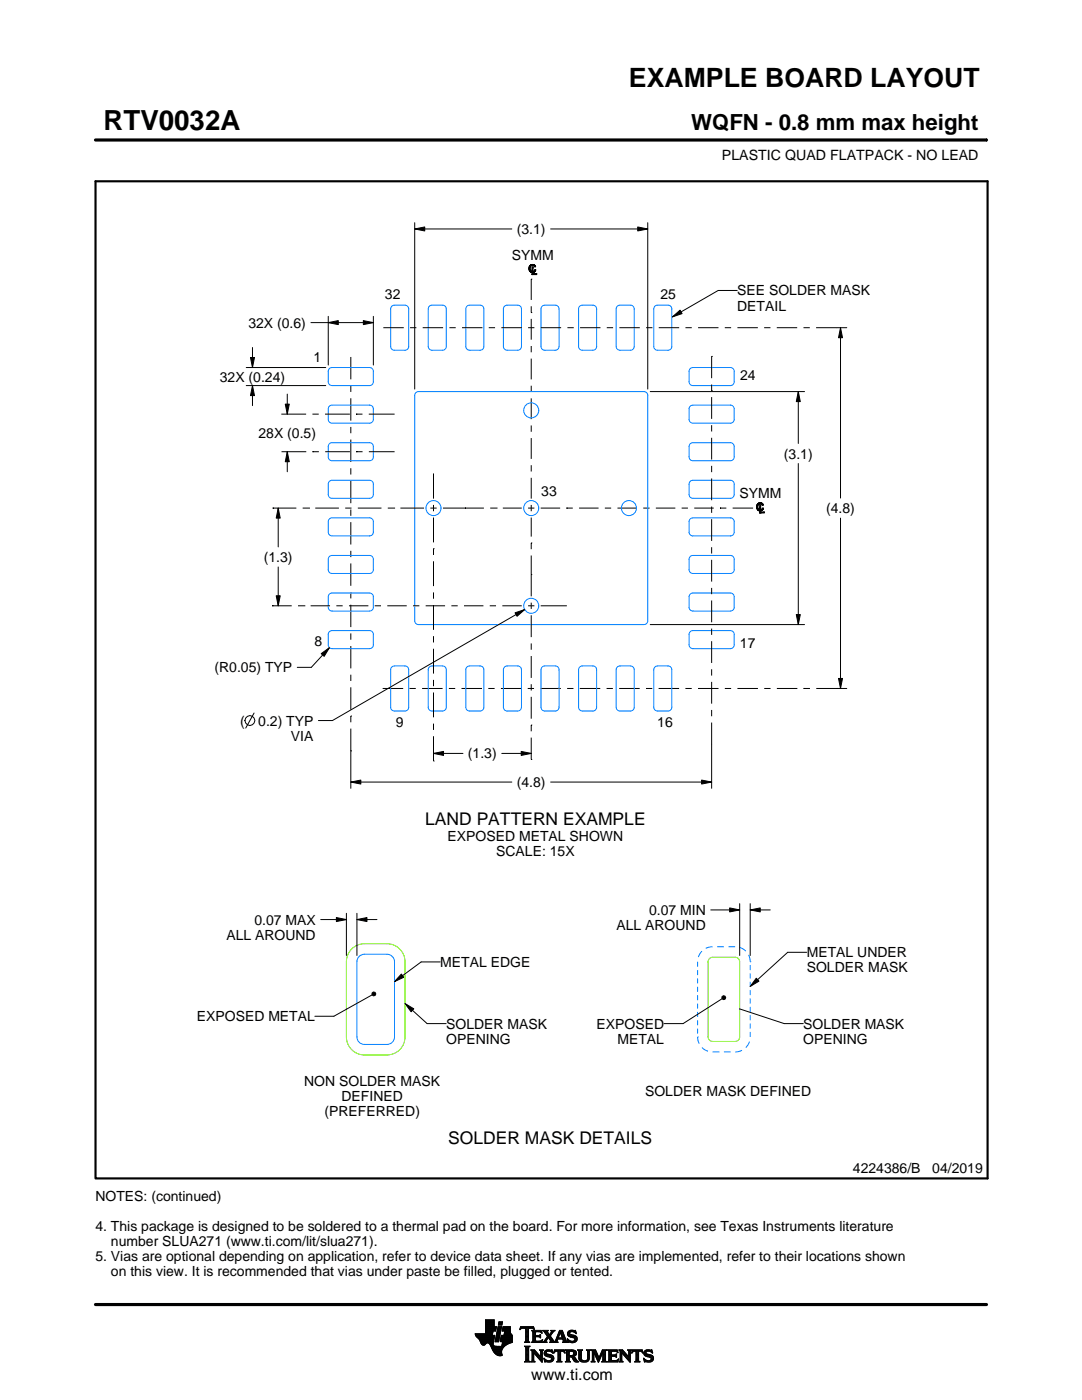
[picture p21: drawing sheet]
<svg xmlns="http://www.w3.org/2000/svg" width="216mm" height="279mm" viewBox="0 0 216 279" stroke-linecap="round" stroke-linejoin="round" font-family="sans-serif">
<defs><g id="words">
<text font-size="5.5" x="20.6" y="26">RTV0032A</text>
<text font-size="5.3" x="125.5" y="17.4">EXAMPLE BOARD LAYOUT</text>
<text font-size="4.4" x="137.9" y="26">WQFN - 0.8 mm max height</text>
<g font-size="3.5">
<text x="84.8" y="164.6">LAND PATTERN EXAMPLE</text>
<text x="89.4" y="228.3">SOLDER MASK DETAILS</text>
</g>
<text font-size="3.2" x="106" y="275.3">www.ti.com</text>
<g font-size="2.8">
<text x="144.1" y="32">PLASTIC QUAD FLATPACK - NO LEAD</text>
<text x="103.1" y="46.7">(3.1)</text>
<text x="102.2" y="51.8">SYMM</text>
<text x="76.8" y="59.7">32</text>
<text x="131.8" y="59.7">25</text>
<text x="147.1" y="59">SEE SOLDER MASK</text>
<text x="49.6" y="65.4">32X (0.6)</text>
<text x="147.1" y="62">DETAIL</text>
<text x="43.9" y="76.2">32X (0.24)</text>
<text x="62.5" y="72.2">1</text>
<text x="147.7" y="75.8">24</text>
<text x="51.6" y="87.4">28X (0.5)</text>
<text x="156.4" y="91.5">(3.1)</text>
<text x="108" y="98.9">33</text>
<text x="147.6" y="99.4">SYMM</text>
<text x="164.8" y="102.4">(4.8)</text>
<text x="52.6" y="112.1">(1.3)</text>
<text x="62.8" y="128.9">8</text>
<text x="147.6" y="129.4">17</text>
<text x="42.8" y="134.2">(R0.05) TYP</text>
<text x="47.9" y="144.8">(</text>
<text x="51.5" y="144.8">0.2) TYP</text>
<text x="58" y="147.8">VIA</text>
<text x="79" y="145.1">9</text>
<text x="131.2" y="145.2">16</text>
<text x="93.4" y="151.4">(1.3)</text>
<text x="103.1" y="157.1">(4.8)</text>
<text x="89.3" y="167.7">EXPOSED METAL SHOWN</text>
<text x="99" y="170.7">SCALE: 15X</text>
<text x="50.8" y="184.5">0.07 MAX</text>
<text x="123" y="185.6">ALL AROUND</text>
<text x="129.5" y="182.6">0.07 MIN</text>
<text x="45.2" y="187.5">ALL AROUND</text>
<text x="161" y="191.1">METAL UNDER</text>
<text x="87.8" y="193">METAL EDGE</text>
<text x="161" y="194.1">SOLDER MASK</text>
<text x="39.3" y="203.8">EXPOSED METAL</text>
<text x="89" y="205.3">SOLDER MASK</text>
<text x="89" y="208.3">OPENING</text>
<text x="119" y="205.3">EXPOSED</text>
<text x="123.2" y="208.3">METAL</text>
<text x="160.3" y="205.3">SOLDER MASK</text>
<text x="160.3" y="208.3">OPENING</text>
<text x="60.7" y="216.7">NON SOLDER MASK</text>
<text x="68.1" y="219.7">DEFINED</text>
<text x="128.7" y="218.7">SOLDER MASK DEFINED</text>
<text x="64.7" y="222.7">(PREFERRED)</text>
<text x="19" y="239.7">NOTES: (continued)</text>
<text x="170.2" y="234.2">4224386/B</text>
<text x="186" y="234.2">04/2019</text>
<text x="19" y="245.7">4. This package is designed to be soldered to a thermal pad on the board. For more information, see Texas Instruments literature</text>
<text x="19" y="251.7">5. Vias are optional depending on application, refer to device data sheet. If any vias are implemented, refer to their locations shown</text>
<text x="22.1" y="248.7">number SLUA271 (www.ti.com/lit/slua271).</text>
<text x="22.1" y="254.7">on this view. It is recommended that vias under paste be filled, plugged or tented.</text>
</g>
</g></defs>
<g fill="none" stroke="#000" stroke-width=".2">
<path d="M19.1 27.9h177.7M196.8 27.7v.5M82.7 45.7l2-.4v.8zM82.7 44.4v33.2M82.7 45.7h19.4M105.5 53.6h.3zM105.5 53.7h.3zM105.5 53.6l.3-.1zM105.5 53.7l.3-.1v.1zM105.6 53.5l.2-.1zM105.6 53.8l.2-.1v.1zM105.6 53.8h.2z"/>
<path d="M105.6 53.5h.2l-.3 .1zM105.6 53.3h.2zM105.6 53.3l.2 .1-.2 .1zM105.6 53.9h.2zM105.6 53.3l.2-.1zM105.6 53.9l.2-.1v.1zM105.6 54h.3zM105.6 53.2l.3-.1zM105.6 53.2h.2l-.2 .1zM105.7 54.1h.2zM105.7 53.1l.3-.1zM105.7 53.1h.2z"/>
<path d="M105.7 54.1h.3zM105.7 53h.5zM105.7 53h.4zM105.7 54.2h.4zM105.7 53h.3zM105.8 52.9h.9zM105.8 54.3l.9-.1zM105.8 54.3h.8zM105.8 54.3l.4-.1zM105.8 54.3l.6-.1zM105.9 52.9l.7-.1zM105.9 52.9h.8z"/>
<path d="M105.9 54.3h.7zM105.9 54.3h.6zM106 52.8h.6zM106 52.8h.5zM106 55.7h.1M106 55.7v4.2M106 54.4l.5-.1zM106 54.4h.5zM106.1 52.8h.4zM106.1 52.8h.3zM106.2 54.4h.3zM106.2 54.8l.9-.2v.2z"/>
<path d="M106.2 53.3h.2l-.2 .9zM106.2 54.8l.2-.2h.7zM106.2 54.4h.2l-.2 .4zM106.2 52.8h.2zM106.2 53l.5-.1zM106.3 53l.4-.1zM106.3 53h.4zM106.4 53.3v.9h-.2zM106.4 54.2h.4zM106.4 54.4v.2l-.2 .2zM106.4 53h.3zM106.5 53h.2z"/>
<path d="M106.5 54.2l.3-.1zM106.5 53h.3zM106.5 54.1h.3zM106.6 53.1h.3zM106.6 54l.2 .1zM106.6 54h.3zM106.6 53.2h.3zM106.7 54h.2zM106.7 54l.2-.1zM106.7 53.9h.2zM106.7 53.8l.2 .1zM109.9 45.7h19.4"/>
<path d="M127.3 45.3l2 .4-2 .4zM129.3 44.4v33.2M147.1 58h-3.8l-9.1 5.2M49.1 76.9h15.9M49.1 73.4h15.9M50 71.4h.8l-.4 2zM50.4 76.9l.4 2h-.8zM50.4 69.3v4.1M50.4 76.9v4.1M57.3 78.6v4M62 64.4h12.5M65.5 64.4l2-.4v.8z"/>
<path d="M65.5 63.1v9.8M70 71.2v4.5M70 77v1.2M70 79.5v4.4M72.5 64l2 .4-2 .4zM74.5 63.1v9.8M76.5 65.4h4.1M81.8 65.4h1.3M84.3 65.4h4.1M89.7 65.4h1.2M92.2 65.4h4.1M97.5 65.4h1.3"/>
<path d="M100 65.4h4.1M105.4 65.4h1.2M106 62.4h.1M106 61.1v1.3M106 63.6v4.2M106 69.1v1.2M106 71.6v4.1M106 77v1.2M106 79.5v4.2M107.9 65.4h4.1M113.2 65.4h1.3M115.7 65.4h4.1"/>
<path d="M121.1 65.4h1.2M123.6 65.4h4.1M128.9 65.4h1.3M129.8 78.2h30.7M131.4 65.4h4.1M134.2 63.2l1.5-1.3 .4 .7zM136.8 65.4h1.2M139.3 65.4h4.1M142 78h.1M142 71.1h.1M142 71.1v4.4M142 76.7v1.3"/>
<path d="M142 79.3v4.3M144.6 65.4h1.3M147.1 65.4h4.1M152.5 65.4h1.2M155 65.4h4.1M159.3 78.2l.4 1.9h-.8zM159.3 78.2v10.3M160.3 65.4h1.3M162.8 65.4h6.2M167.7 65.4l.4 2h-.8zM167.7 65.4v34M56.1 82.7h5"/>
<path d="M56.2 90.1h4.9M56.9 80.7h.8l-.4 1.9zM57.3 90.1l.4 2h-.8zM57.3 90.1v4.1M62.3 82.7h1.3M62.4 90.1h.1M62.4 90.1h1.2M64.9 82.7h4.9M64.9 90.1h4.9M70 85.2v1.3M70 87.7v4.5M70 93.4v1.3"/>
<path d="M70 96v4.4M71.1 82.7h.1M71.1 82.7h1.2M71.1 90.1h.1M71.1 90.1h1.2M73.6 82.7h4.9M73.6 90.1h4.9M78.5 90.1h.1M78.5 82.7h.1M86.5 94.5v5M106 84.9v1.3M106 87.4v4.2"/>
<path d="M106 92.8v1.3M106 95.4v4.1M142 84.9v1.2M142 87.4v4.3M142 93v1.2M142 95.5v4.3M159.3 92.5v32.2M54.4 101.4h.1M54.4 101.4h4.7M55.1 118.9h.8l-.4 2zM55.5 101.4l.4 2h-.8zM55.5 101.4v7.8"/>
<path d="M55.5 113.1v7.8M60.4 101.4h1.2M61.6 101.4h.1M62.9 101.4h4.7M68.9 101.4h1.2M70 101.7v1.2M70 104.2v4.5M70 109.9v1.3M70 112.4v4.5M70 118.2v1.2M71.4 101.4h4.7M77.4 101.4h1.2"/>
<path d="M78.6 101.4h.1M79.9 101.4h4.7M85.9 101.4h1.2M86.5 109.5h.1M86.5 100.8v1.2M86.5 103.3v4.9M86.5 109.5v1.3M86.5 112v5M86.5 118.2v1.3M88.4 101.4h8.2M92.8 101.4h.1M97.8 101.4h1.3"/>
<path d="M99.1 101.4h.1M100.3 101.4h3.8M105.4 101.4h1.2M106 108.3h.1M106 114.7h.1M106 100.8v1.2M106 103.3v3.8M106 108.3v1.3M106 110.9v8.1M107.9 101.4h3.9M113 101.4h.1M113 101.4h1.3"/>
<path d="M115.5 101.4h3.9M120.7 101.4h1.3M123.2 101.4h3.9M128.4 101.4h1.2M130.9 101.4h3.9M136 101.4h1.3M138.5 101.4h3.9M142 101.1v1.2M142 103.6v4.4M142 109.2v1.3M142 111.7v4.4M142 117.3v1.3"/>
<path d="M142 119.8v4.4M143.7 101.4h.1M143.7 101.4h1.2M146.2 101.4h3.9M150.1 101.4h.1M151 101.1h.2zM151 101.2l.2 .1zM151 101.2l.2-.1v.2zM151 101h.2zM151 101.3h.2v.1zM151 101.3l.2 .1zM151 101l.2 .1h-.2z"/>
<path d="M151 101.4h.2zM151 100.9h.2zM151 100.9l.2 .1h-.2zM151 101.5h.2zM151 100.8l.2 .1zM151 100.8h.2zM151 101.5l.2-.1v.1zM151 100.8h.3zM151.1 101.6h.2zM151.1 100.7l.3-.1zM151.1 100.7h.2zM151.1 100.7l.2 .1h-.3z"/>
<path d="M151.1 101.6l.3 .1zM151.1 100.6h.4zM151.1 100.6h.3zM151.1 101.7h.3zM151.2 100.6l.4-.1zM151.2 100.6h.3zM151.2 101.7h.3zM151.2 100.5h.9zM151.3 101.8h.8zM151.3 101.8l.8 .1zM151.3 101.8h.3zM151.3 101.8h.5z"/>
<path d="M151.3 100.4l.8 .1zM151.3 100.4h.7zM151.4 101.9h.7zM151.4 101.9h.6zM151.4 100.4h.6zM151.4 100.4h.5zM151.5 101.9h.5zM151.5 101.9h.4zM151.5 100.4h.4zM151.5 100.4h.3zM151.6 101.9h.3zM151.6 102.4l.9-.2v.2z"/>
<path d="M151.6 100.8h.2l-.2 1zM151.6 102.4l.2-.2h.7zM151.6 101.9h.2l-.2 .5zM151.6 100.4h.2zM151.6 100.5h.5zM151.7 100.5h.4zM151.8 100.5h.4zM151.8 100.8v1h-.2zM151.8 101.8l.4-.1zM151.8 101.9v.3l-.2 .2zM151.9 100.6l.3-.1zM151.9 101.7l.4-.1z"/>
<path d="M152 100.6h.2zM152 101.7l.3-.1zM152 100.6l.3 .1zM152.1 101.6h.2zM152.1 100.7h.2zM152.1 101.6l.2-.1zM152.1 100.8h.2zM152.1 101.5h.2zM152.1 101.5l.2-.1zM152.1 101.4h.2zM167.7 103.4v34M54.3 120.9h.1"/>
<path d="M54.3 120.9h3.9M59.5 120.9h1.2M60.7 120.9h.1M62 120.9h3.9M64.1 130.5l1.6-1.2-1 1.7zM65.7 129.3l-3.6 3.9h-2.8M67.1 120.9h1.3M69.6 120.9h3.9M70 120.7v4.4M70 126.4v1.3M70 128.9v4.5M70 134.6v1.3"/>
<path d="M70 137.2v4.4M74.8 120.9h1.2M76.4 137.4h4M77.3 120.9h3.9M81.7 137.4h1.3M82.4 120.9h1.3M84.2 137.4h4.1M84.9 120.9h3.9M86.5 120.7v5M86.5 127v1.2M86.5 129.5v4.9M86.5 135.7v1.2"/>
<path d="M86.5 138.2v5M89.6 137.4h1.2M90.1 120.9h1.2M92.1 137.4h4.1M92.6 120.9h3.9M97.4 137.4h1.3M97.7 120.9h1.3M100 137.4h4M100.2 120.9h3.9M102.8 122.3l1.9-.6-1.5 1.3zM104.7 121.7l-38.4 22.1h-2.8M105.3 137.4h1.3"/>
<path d="M105.4 120.9h1.2M106 120.3v1.2M106 122.8v4.4M106 128.4v1.3M106 130.9v4.4M106 136.5v1.3M106 139.1v4.3M107.8 137.4h4.1M107.9 120.9h5.2M113.2 137.4h1.2M115.7 137.4h4.1M121 137.4h1.3"/>
<path d="M123.6 137.4h4M128.9 137.4h1.3M129.8 124.7h30.7M131.4 137.4h4.1M136.8 137.4h1.2M139.3 137.4h4.1M142 125.4v1.3M142 128v4.3M142 133.6v1.2M142 136.1v4.3M144.6 137.4h1.3M147.1 137.4h4.1"/>
<path d="M152.5 137.4h1.3M155 137.4h4.1M158.9 122.7h.8l-.4 2zM160.4 137.4h.1M160.4 137.4h1.2M162.9 137.4h6.1M167 137.4h.1M167.3 135.4h.8l-.4 2zM50.7 142.3l-1.7 3M70 156.1l2-.4v.8zM70 142.9h.1M70 149.9h.1"/>
<path d="M70 142.9v1.2M70 145.4v11.9M70 156.1h32.1M86.5 150.4l2-.4v.8zM86.5 151.9h.1M86.5 144.4v1.3M86.5 146.9v5M86.5 150.4h5.9M100.1 150.4h5.9M104 150l2 .4-2 .4zM106 144.7h.1M106 151.6h.1"/>
<path d="M106 144.7v1.2M106 147.2v4.4M109.9 156.1h32.1M140 155.7l2 .4-2 .4zM142 141.7v1.2M142 144.2v13.1M64 183.5h5.1M67.1 183.1l2 .4-2 .4zM69.1 182.3v8.4M71.2 183.5l2-.4v.8zM71.2 182.3v8.4M71.2 183.5h4"/>
<path d="M74.2 198.2l.3-.2h.3l.2 .4-.2 .3h-.3l-.3-.2zM74.2 198.6l-7.6 4.2h-3.8M80.1 194.4l.5 .6-1.9 .9zM87.8 192h-3.8l-5.3 3.9M141.8 181.6h5.8M144.1 198.9l.2-.2 .4 .1 .1 .3-.1 .3-.4 .1-.2-.2zM144.1 199.3l-7.8 5h-3.8M145.6 181.2l2 .4-2 .4zM147.6 180.3v10.4M149.7 181.6l2-.4v.8zM149.7 181.6h4M149.7 180.3v10.4"/>
<path d="M150.9 195.2l.5 .6-1.7 1.1zM161 190.1h-3.8l-7.5 6.8M80.8 200.3l1.8 1-.6 .6zM80.8 200.3l4.4 4h3.8M147.6 201.4l8.9 2.9h3.8M94.8 266.2h3.5M94.8 266.3h3.5M94.9 266.4h3.3M94.9 266.5h3.8l-.2 1.2M94.9 266.5h3.8M95 266.6h3.7M95 266.7h3.7"/>
<path d="M95.1 266.8h3.6M95.2 266.9h3.4M95.3 267h3.3M95.4 267.1h3.2M95.5 267.2h3.1M95.6 267.3h3M95.7 267.4h2.8M95.7 267.5h2.8M95.8 267.6h2.7M95.8 267.7h2.7M95.9 267.8h2.6M95.9 267.9h2.5"/>
<path d="M95.9 268h2.5M96 268h1.1M96 268.1h1M96.1 268.2h.8M96.1 268.3h.7M96.2 268.4h.6M96.3 268.4h.4M96.9 266.1h1.4M96.9 266h1.4M96.9 265.9h1.4M96.9 265.8h1.5M96.9 265.7h1.5"/>
<path d="M96.9 264.7l2.2 .1-.2 .9h-.5l-.2 .8M96.9 265.6h2M96.9 265.5h2M96.9 265.4h2M96.9 265.3h2.1M96.9 265.2h2.1M96.9 265.1h2.1M96.9 265h2.1M96.9 264.9h2.1M96.9 264.8h2.2M96.9 264.6h1.7M96.9 264.5h1.7"/>
<path d="M96.9 264.4h1.7M96.9 264.3h1.7M96.9 264.2h1.7M96.9 264.1h1.7M96.9 264h1.7M96.9 263.9h1.7M96.9 263.8h1.7M96.9 263.7h1.7M96.9 263.6h1.7M96.9 263.5h1.7M96.9 263.4h1.7M97.5 268h.9"/>
<path d="M97.6 268.1h.8M97.7 268.2h.7M97.7 268.3h.7M97.8 268.4h.6M97.9 268.5h.6M97.9 268.6h.7M98 268.7h1.1M98 268.8h2.6M98 268.8h2.5M98.1 268.9h2.3M98.1 269h2.3M98.1 269.1h2.2"/>
<path d="M98.2 269.2h2.1M98.2 269.2h2M98.2 269.3h2M98.3 269.4h1.9M98.3 269.5h1.8M98.4 269.6h1.7M98.4 268v.4l.3 .2 2 .1M98.5 269.7h1.6M98.5 267.7l-.1 .3M98.5 269.8h1.6M98.6 269.9h1.5M98.6 264.8v-1.4h-1.7v2.8h-2.1l.1 .3 .7 .8 .7 1.1 .3 .1 .6-.5 .4 .1 1 1.8 .8 .6h.8l-.1-1 .8-1"/>
<path d="M98.6 270h1.5M98.7 270h1.4M98.8 270.1h1.3M98.8 267.7h.7M98.8 267.6h.7M98.8 267.5h.7M98.9 270.2h1.2M98.9 267.4h.7M98.9 267.3h.7M98.9 267.2h.7M98.9 267.1h.7M98.9 267h.7"/>
<path d="M98.9 270.3h1.3M99 266.9h.6M99 266.9h.7M99 266.8h.7M99 266.7h.7M99 266.6h.7M99 266.5h.7M99.1 270.4h1.1M99.1 266.4h.7M99.1 266.3h.7M99.1 266.2h.7M99.1 266.1h.7"/>
<path d="M99.1 266h.7M99.2 265.9h.7M99.2 265.8h.7M99.2 270.4h1M99.2 265.7h.7M99.2 265.6h.7M99.2 265.5h.7M99.3 265.4h.6M99.3 265.4h.7M99.3 265.3h.7M99.3 265.2h.7M99.3 265.1h.7"/>
<path d="M99.3 265h.7M99.4 270.5h.8M99.4 264.9h.7M99.4 264.8h.7M99.4 264.8h.7l-.6 3h-.7zM99.4 264.5l.2-.7h.7l-.2 .7h-.7M99.5 264.4h.6M99.5 264.3h.7M99.5 264.2h.7M99.5 264.1h.7M99.5 264h.7M99.5 263.9h.7"/>
<path d="M99.6 263.8h.7M99.8 270.6h.1M99.8 267.7h2.4M99.8 267.6h2.4M99.8 267.5h2.4M99.9 267.4h2.3M99.9 267.3h2.3M99.9 267.2h2.3M99.9 267.1h2.3M99.9 267h2.3M99.9 266.9h2.3M100 266.9h2.2"/>
<path d="M100 266.8h2.2M100 266.7h2.2M100 266.6h2.2M100 266.5h2.2M100.1 268.6h.7M100.2 268.5h.7M100.2 268.4h.8M100.2 268.4h.9M100.2 268.3h1M100.2 268.2h1.2M100.2 265.6h1.6M100.2 268.1h1.4"/>
<path d="M100.2 265.5h1.6M100.2 268h1.6M100.3 265.4h1.5M100.3 268h1.7M100.3 267.9h1.9M100.3 265.3h1.5M100.3 267.8h1.9M100.3 265.2h1.5M100.3 265.1h1.5M100.3 265h1.5M100.4 264.9h1.4M100.4 264.8h1.4"/>
<path d="M100.6 266.5l.1-.8h-.5l.2-.9h1.4l.1 1.1 .3 .6v1.4l-1.3 .6M100.6 266.4h1.5M100.6 266.3h1.4M100.6 266.2h1.4M100.6 266.1h1.3M100.7 266h1.2M100.7 265.9h1.2M100.7 265.8h1.1M100.7 265.7h1.1M102.2 266.5h-2.2l-.2 1.1 .5 .2-.2 .9M103.7 265.3h.1M103.8 265.2h.2"/>
<path d="M103.8 265h2.8M103.8 264.9h2.7M103.9 264.8h2.6M104.7 267.8h1M104.7 271.8h1.1M104.7 268.7h1M104.8 267.7h.7M104.8 271.7h.8M104.9 265.2h.6M104.9 268.9h.6M104.9 267.6h.6M104.9 267.5l-.2 .3"/>
<path d="M104.9 267.5h.6M104.9 267.4h.6M104.9 267.3h.6M104.9 267.2h.6M104.9 267.1h.6M104.9 267h.6M104.9 266.8h.6M104.9 266.7h.6M104.9 266.6h.6M104.9 266.5h.6M104.9 266.4h.6M104.9 266.3h.6"/>
<path d="M104.9 266.2h.6M104.9 266.1h.6M104.9 265.9h.6M104.9 265.8h.6M104.9 265.7h.6M104.9 265.6h.6M104.9 265.5h.6M104.9 265.4h.6M104.9 265.3h.6M104.9 271.5h.6M104.9 269h.6M104.9 271.4h.6"/>
<path d="M104.9 271.4v-2.4l-.2-.4h1.1l-.3 .4v2.4M104.9 271.4l-.2 .4h1.1l-.3-.4M104.9 271.3h.6M104.9 271.2h.6M104.9 271.1h.6M104.9 271h.6M104.9 270.9h.6M104.9 270.8h.6M104.9 270.6h.6M104.9 270.5h.6M104.9 270.4h.6M104.9 270.3h.6"/>
<path d="M104.9 270.2h.6M104.9 270.1h.6M104.9 270h.6M104.9 269.9h.6M104.9 269.8h.6M104.9 269.6h.6M104.9 269.5h.6M104.9 269.4h.6M104.9 269.3h.6M104.9 269.2h.6M104.9 269.1h.6M105.5 267.5l.2 .3"/>
<path d="M105.5 267.5v-2.3l.7-.1 .4 .3-.1-.6h-2.6l-.1 .6 .4-.3 .7 .1v2.3M105.7 267.8h-1M105.9 271.8h.8M105.9 269.4h.8M106.1 269.5h.7M106.1 267.8h2M106.1 271.7h.5M106.2 269.6h.7M106.2 271.5h.3M106.2 265.6h1.8M106.2 269.8h.8M106.2 271.4h.3"/>
<path d="M106.2 271.4l-.3 .4h.8l-.2-.4M106.2 271.3h.3M106.2 271.2h.3M106.2 271.1h.3M106.2 271h.3M106.2 270.9h.3M106.2 270.8h.3M106.2 270.6h.3M106.2 270.5h.3M106.2 270.4h.3M106.2 270.3h.3M106.2 270.2h.3"/>
<path d="M106.2 270.1h.3M106.2 270h1M106.2 269.9h.9M106.2 269.8v1.6M106.2 269.8l-.3-.4h.8l1.2 1.4M106.3 267.7h1.8M106.3 265.7h1.8M106.3 267.6h.6M106.3 265.8h.6M106.3 267.5l-.2 .3M106.3 267.5h.5M106.3 267.4h.5"/>
<path d="M106.3 267.3h.5M106.3 267.2h.5M106.3 267.1h.5M106.3 267h.5M106.3 266.8h.5M106.3 266.7h1.6M106.3 266.6h1.6M106.3 266.5h.5M106.3 266.4h.5M106.3 266.3h.5M106.3 266.2h.5M106.3 266.1h.5"/>
<path d="M106.3 265.9h.5M106.4 265.2h.2M106.5 270h.1M106.5 270v1.4M106.5 265.3h.1M106.6 270.1h.7M106.7 270.2h.7M106.8 270.3h.7M106.8 265.9l.2-.1h.6l.6 .2-.2-.5h-1.9l.2 .3v1.7M106.8 265.9v.6h.8l.3-.2v.7M106.9 270.4h.7M107 270.5h.7"/>
<path d="M107.1 270.6h.7M107.2 270.8h1M107.3 270.9h.9M107.4 271h.8M107.5 271.1h.7M107.6 271.2h.6M107.6 266.5h.3M107.7 271.3h.5M107.7 269.4h.7M107.7 266.8h.2M107.7 267.6h.5M107.8 266.4h.1"/>
<path d="M107.8 271.4h.4M107.8 267h.1M107.8 265.8h.3M107.8 269.5h.5M107.9 271.5h.3M107.9 269.6h.3M107.9 267l-.3-.2h-.8l.1 .8h.9l.5-.2M107.9 269.8h.3M107.9 270.6h.3M107.9 270.5h.3M107.9 270.4h.3M107.9 270.3h.3"/>
<path d="M107.9 270.2h.3M107.9 270.1h.3M107.9 270h.3M107.9 269.9h.3M107.9 269.8v1M107.9 269.8l-.2-.4h.7l-.2 .4M108 271.7h.2M108 265.9h.1M108 267.5h.2M108.1 271.8h.1M108.1 266.1h.1M108.2 267.4h.1"/>
<path d="M108.2 269.8v2.1l-1.7-1.9M108.2 267.8h.9M108.3 267.4l-.2 .5-2-.1M108.3 265.6h1M108.5 267.7h.5M108.5 271.1l.8 .4h.5l.2-.1-.1-.4-1-.4-.3-.3 .1-.7 .7-.2 .6 .1 .2-.1 .1 .6-.9-.3-.3 .1-.1 .3 1.3 .4 .2 .6M108.5 271.1h.1M108.5 265.7h.7M108.5 271.2h.2M108.6 271.3h.2M108.6 270.1h.4M108.6 270h.4"/>
<path d="M108.6 270.2h.6M108.6 267.6h.4M108.6 271.4h.4M108.6 269.9h.4M108.6 270.3h1M108.6 265.8h.7M108.6 271.5h.8M108.6 269.8h.5M108.7 271.7h1.5M108.7 270.4h1.3M108.7 267.5h.3M108.7 271.8h.1"/>
<path d="M108.7 265.9h.6M108.7 269.6h1.5M108.8 267.4h.3M108.8 270.5h1.5M108.8 266.1h.6M108.8 269.5h1.4M108.8 267.3h.4M108.9 266.2h.6M108.9 267.2h.4M108.9 266.3h.6M108.9 270.6h1.5M109 267.1h.3"/>
<path d="M109 266.4h1M109.1 271.8h.9M109.1 269.4h.7M109.1 267h.9M109.1 266.5h.8M109.1 267.8h-.9M109.2 266.8h.8M109.2 266.6h.6M109.2 266.7h.7M109.2 266.7l-.6 .9-.4 .2M109.3 270.8h1.1M109.5 267.1h.6"/>
<path d="M109.6 267.2h.6M109.7 271.5h.7M109.7 267.3h.6M109.7 267.8l.2-.2-.5-.7-.4 .8 .1 .1M109.7 267.8h1.6M109.7 266.3h.4M109.7 267.4h.6M109.8 270.9h.7M109.8 266.2h.3M109.8 266.6l.9 1.2 1-2.3h.5l.8 2.1 .3 .2M109.8 267.5h.6M109.9 266.1h.3"/>
<path d="M109.9 269.8h.4M109.9 267.6h.6M109.9 267.7h.7M109.9 271.4h.5M109.9 265.9h.4M110 271h.5M110 265.6h.7M110 265.9l-.4 .5-.4-.6 .2-.3h-1.1l.9 1.2M110 265.9l.1-.2-.2-.2h.8l-.9 1.1M110 271.3h.5M110 265.8h.4M110 271.1h.5"/>
<path d="M110 271.2h.5M110.1 269.4h.1M110.1 265.7h.4M110.1 269.9h.2M110.2 270h.1M110.5 270h.1M110.5 269.9h.2M110.5 271.1l-.2 .5-.8 .3-.6-.2-.2 .1-.2-.7M110.5 269.8h.3M110.6 269.6h2.1M110.6 269.5h2M110.6 269.4h2"/>
<path d="M110.7 267.7h.5M110.8 267.6h.4M110.9 267.5h.3M110.9 267.4h.3M111 267.3h.3M111 267.2h1.8M111 267.1h1.8M111.1 267h.3M111.1 271.8h1M111.1 266.8h.4M111.2 266.7h.3M111.2 267.5l.1-.2h1l.1 .2"/>
<path d="M111.2 267.5v.3h.1M111.2 266.6h.3M111.3 266.5h.3M111.3 271.7h.6M111.3 266.4h.3M111.3 271.5h.6M111.3 267.8h-1.6M111.3 269.8h.6M111.4 266.3h.3M111.4 271.4h.5M111.4 271.4l-.1-1.7h-.4l-.4 .4 .2-.7h1.9l.1 .7-.3-.4h-.5v1.7M111.4 270.5h.5"/>
<path d="M111.4 270.4h.5M111.4 270.3h.5M111.4 270.2h.5M111.4 270.1h.5M111.4 270h.5M111.4 269.9h.5M111.4 271.4l-.3 .4h1l-.2-.4M111.4 271.3h.5M111.4 271.2h.5M111.4 271.1h.5M111.4 271h.5M111.4 270.9h.5"/>
<path d="M111.4 270.8h.5M111.4 270.6h.5M111.4 266.2h.3M111.4 266.1h.4M111.5 265.9h.9M111.5 265.8h.8M111.6 265.7h.7M111.6 265.6h.6M111.8 265.9l.4 1.1h-.8zM111.9 266.1h.5M111.9 266.2h.5M111.9 266.3h.6"/>
<path d="M112 266.4h.5M112 266.5h.6M112.1 266.6h.5M112.1 266.7h.6M112.1 266.8h.6M112.2 267h.5M112.2 267.8h1.1M112.3 267.3h.6M112.3 267.4h.6M112.4 267.5h.6M112.4 267.5v.3h-.2M112.4 269.8h.3"/>
<path d="M112.4 267.6h.6M112.4 267.7h.7M112.6 269.9h.1M112.6 270h.2M112.8 271.8h1M112.8 269.4h1.6M113 269.5h1.7M113 271.7h.7M113 269.6h1.9M113 271.5h.6M113 269.8h.6M113 271.4h.6"/>
<path d="M113 271.4l-.2 .4h1l-.2-.4M113 271.3h.6M113 271.2h.6M113 271.1h.6M113 271h.6M113 270.9h.6M113 270.8h1.5M113 270.6h1.6M113 270.5h1.8M113 270.4h.6M113 270.3h.6M113 270.2h.6"/>
<path d="M113 270.1h.6M113 270h.6M113 269.9h.6M113 269.8v1.6M113 269.8l-.2-.4h1.4l.6 .2 .2 .3v.4l-.2 .3-.4 .1M113.2 267.3h.2M113.2 267.4h.3M113.2 266.2h.5M113.2 266.3h.6M113.2 266.1h.5M113.3 267.5h.3M113.3 267.8h-1.1"/>
<path d="M113.3 266.4h.9M113.3 265.9h.4M113.3 267.6h.6M113.3 266.5h1.3M113.3 267.7h1.6M113.3 265.8h.5M113.3 267.8h.2M113.4 266.6h1.5M113.4 265.7h1.5M113.4 265.7l.5-.2 .7 .1 .2-.1 .1 .7-.7-.4h-.4l-.1 .3 .1 .2 .9 .2 .4 .3 .1 .5-.3 .5-.6 .2-.7-.2-.2 .1-.2-.7 .9 .5 .5-.1 .1-.3-.2-.3-1.1-.4-.2-.4zM113.5 266.7h1.5M113.5 265.6h1.4"/>
<path d="M113.6 271.4v-.6h.4l.7 1h.8M113.6 269.9l.1-.2 .7 .2v.4l-.4 .2M113.6 269.9v.6M113.7 267.8h1.1M113.8 266.8h1.3M113.8 265.5h.6M114 268h.4M114.1 270.9h.6M114.2 271h.6M114.2 271.1h.7M114.3 271.2h.6M114.3 267h.8"/>
<path d="M114.3 269.8h.7M114.3 270.4h.6M114.4 271.3h.6M114.4 270.7l1.1 1.1M114.4 270.7h.1M114.4 271.4h.7M114.4 269.9h.6M114.4 270.3h.6M114.5 267.6h.5M114.5 270.2h.5M114.5 270h.5M114.5 265.8h.4"/>
<path d="M114.5 270.1h.5M114.5 271.5h.7M114.6 271.7h.7M114.6 267.1h.6M114.6 267.5h.5M114.7 267.2h.5M114.7 267.4h.5M114.7 265.9h.3M114.7 267.3h.5M114.7 271.8h.8M114.8 266.1h.2M114.9 266.2h.1"/>
<path d="M115.3 269.4h.9M115.4 269.5h.7M115.5 269.6h.5M115.5 269.8h.5M115.5 269.8v1.4l.4 .5 .6 .2 .7-.1 .3-.3 .1-.5M115.5 271h.5M115.5 270.9h.5M115.5 270.8h.5M115.5 270.6h.5M115.5 270.5h.5M115.5 270.4h.5M115.5 270.3h.5"/>
<path d="M115.5 270.2h.5M115.5 270.1h.5M115.5 270h.5M115.5 269.9h.5M115.5 269.8l-.2-.4h.9l-.2 .4M115.5 271.1h.5M115.5 271.2h.5M115.5 271.3h.6M115.6 271.4h.6M115.7 271.5h.8M115.8 271.7h1.5M116 271l.2 .4 .5 .2 .4-.2 .2-.4"/>
<path d="M116 269.8v1.2M116 271.8h1.1M116.8 271.5h.6M117 269.4h.8M117.1 271.4h.4M117.2 269.5h.5M117.2 271.3h.4M117.2 269.6h.4M117.2 271.2h.4M117.2 271.1h.4M117.3 269.8h.3M117.3 271h.3"/>
<path d="M117.3 270.9h.3M117.3 270.8h.3M117.3 270.6h.3M117.3 270.5h.3M117.3 270.4h.3M117.3 270.3h.3M117.3 270.2h.3M117.3 270.1h.3M117.3 270h.3M117.3 269.9h.3M117.6 269.8l.2-.4h-.8l.2 .3 .1 1.3M117.6 269.8v1.2"/>
<path d="M118 271.8h.7M118 269.4h.8M118.1 269.5h.8M118.1 271.7h.5M118.2 269.6h.7M118.2 271.5h.3M118.2 269.8h.8M118.2 271.4h.3M118.2 269.8l-.2-.4h.8l.7 1.6 .7-1.6h.9l-.3 .4M118.2 271.4l-.2 .4h.7l-.2-.4M118.2 271.3h.3M118.2 271.2h.3"/>
<path d="M118.2 271.1h.3M118.2 271h.3M118.2 270.9h.3M118.2 270.8h.3M118.2 270.6h.3M118.2 270.5h.3M118.2 270.4h.3M118.2 270.3h.3M118.2 270.2h.3M118.2 270.1h.3M118.2 270h.9M118.2 269.9h.8"/>
<path d="M118.2 269.8v1.6M118.6 270.1h.5M118.6 270.2h.6M118.7 270.3h.5M118.7 270.4h.6M118.8 270.5h.5M118.8 270.6h.6M118.9 270.8h.5M118.9 270.9h.6M119 271h.8M119 271.1h.8M119.1 271.2h.6"/>
<path d="M119.1 271.3h.6M119.2 271.4h.4M119.2 271.5h.4M119.3 271.7h.2M119.3 271.8h.2M119.6 270.9h.3M119.6 270.8h.3M119.7 270.6h.3M119.7 270.5h.3M119.8 270.4h.3M119.8 270.3h.3M119.9 270.2h.3"/>
<path d="M119.9 270.1h.3M120 270h.8M120 269.9h.8M120 269.8h.8M120.1 271.8h1M120.1 269.6h.7M120.1 269.5h.8M120.2 269.4h.9M120.2 271.7h.7M120.3 271.5h.5M120.3 271.4h.5M120.3 271.4l-.2 .4h1l-.3-.4"/>
<path d="M120.3 271.4v-1.5l-.9 2-.9-2v1.5M120.3 271.3h.5M120.3 271.2h.5M120.3 271.1h.5M120.3 271h.5M120.3 270.9h.5M120.3 270.8h.5M120.3 270.6h.5M120.3 270.5h.5M120.3 270.4h.5M120.3 270.3h.5M120.3 270.2h.5"/>
<path d="M120.3 270.1h.5M120.8 269.8v1.6M121.2 271.8h2M121.2 269.4h1.9M121.4 269.5h1.8M121.4 271.7h1.9M121.5 269.6h1.7M121.5 271.5h1.8M121.5 269.8h.5M121.5 271.4h.5M121.5 269.8l-.3-.4h1.9l.2 .6M121.5 269.9h.5"/>
<path d="M121.5 269.8v1.6M121.5 271.3h.5M121.5 271.2h.5M121.5 271.1h.5M121.5 271h.5M121.5 270.9h.5M121.5 270.8h.5M121.5 270.6h1.5M121.5 270.5h1.5M121.5 270.4h1.5M121.5 270.3h.5M121.5 270.2h.5"/>
<path d="M121.5 270.1h.5M121.5 270h.5M122.6 270.4l.4-.2v.7l-.2-.2h-.8v.7l.2 .1M122.9 270.8h.1M122.9 270.3h.1M123 269.8h.3M123.1 271.4h.3M123.2 269.9h.1M123.3 270h.1M123.3 270l-.4-.3h-.8l-.1 .7M123.3 271.3h.1M123.4 271.2h.1"/>
<path d="M123.4 271.2l-.2 .6h-2l.3-.4M123.4 271.2l-.3 .3h-.4M123.5 271.8h.8M123.5 269.4h.7M123.6 269.5h.7M123.7 271.7h.5M123.7 269.6h.7M123.7 271.5h.4M123.7 269.8h.8M123.7 271.4h.4M123.7 271.4l-.2 .4h.8l-.2-.4M123.7 271.3h.4"/>
<path d="M123.7 271.2h.4M123.7 271.1h.4M123.7 271h.4M123.7 270.9h.4M123.7 270.8h.4M123.7 270.6h.4M123.7 270.5h.4M123.7 270.4h.4M123.7 270.3h.4M123.7 270.2h.4M123.7 270.1h.4M123.7 270h1"/>
<path d="M123.7 269.9h.9M123.7 269.8v1.6M123.7 269.8l-.2-.4h.7l1.2 1.4 .1-1M124.1 270v1.4M124.1 270h.1M124.2 270.1h.6M124.2 270.2h.7M124.3 270.3h.7M124.4 270.4h.7M124.5 270.5h.7M124.6 270.6h.7M124.7 270.8h1.1"/>
<path d="M124.8 270.9h1M124.9 271h.9M125 271.1h.8M125.1 271.2h.7M125.2 271.3h.6M125.2 269.4h.8M125.3 271.4h.5M125.4 269.5h.5M125.4 271.5h.4M125.4 269.6h.4M125.5 269.8h.3M125.5 269.8l-.3-.4h.8l-.2 .4"/>
<path d="M125.5 270.4h.3M125.5 270.3h.3M125.5 270.2h.3M125.5 270.1h.3M125.5 270h.3M125.5 269.9h.3M125.5 270.6h.3M125.5 270.5h.3M125.5 271.7h.3M125.6 271.8h.2M125.8 269.8v2.1l-1.7-1.9M126 270h.1"/>
<path d="M126.1 269.9h.1M126.1 269.8h.3M126.1 269.6h2.1M126.2 269.5h2M126.2 269.4h2M126.6 271.8h1.1M126.9 271.7h.6M126.9 271.5h.5M126.9 269.8h.5M126.9 271.4h.5M126.9 271.4v-1.7h-.5l-.3 .4 .1-.7h1.9l.2 .7-.4-.4h-.5v1.7M126.9 270.5h.5"/>
<path d="M126.9 270.4h.5M126.9 270.3h.5M126.9 270.2h.5M126.9 270.1h.5M126.9 270h.5M126.9 269.9h.5M126.9 271.4l-.3 .4h1.1l-.3-.4M126.9 271.3h.5M126.9 271.2h.5M126.9 271.1h.5M126.9 271h.5M126.9 270.9h.5"/>
<path d="M126.9 270.8h.5M126.9 270.6h.5M128 269.8h.3M128.1 269.9h.2M128.2 270h.1M128.4 271.1h.1M128.4 271.2h.2M128.5 271.3h.2M128.5 270.1h.4M128.5 270h.4M128.5 270.2h.6M128.5 271.4h.4"/>
<path d="M128.5 269.9h.4M128.5 270.3h1M128.5 271.5h.8M128.5 269.8h.5M128.6 271.7h1.5M128.6 270.4h1.3M128.6 271.8h.1M128.6 269.6h1.5M128.7 270.5h1.5M128.7 269.5h1.4M128.8 270.6h1.5M128.9 271.8h1"/>
<path d="M129 269.4h.7M129.1 270.8l-.6-.4 .1-.7 .5-.3 .8 .1 .2-.1 .1 .7-.8-.4-.4 .1-.1 .2 1.3 .5 .2 .6M129.1 270.8l.7 .2v.4l-.6 .1-.8-.4M129.2 270.8h1.1M129.6 271.5h.7M129.6 270.9h.8M129.8 269.8h.4M129.8 271.4h.5M129.9 271h.5M129.9 271.3h.5M129.9 271.1h.5M129.9 271.2h.5"/>
<path d="M129.9 269.4h.2M130 269.9h.2M130.1 270h.1M130.4 271.1l-.3 .5-.7 .3-.6-.2-.2 .1-.2-.7"/>
<circle cx="49.8" cy="143.8" r=".98"/>
</g>
<g fill="#000">
<path d="M82.7 45.7l2-.4v.8zM105.5 53.6l.3-.1zM105.5 53.7l.3-.1v.1zM105.6 53.5l.2-.1zM105.6 53.8l.2-.1v.1zM105.6 53.3h.2zM105.6 53.3l.2-.1zM105.6 53.8h.2zM105.6 53.9l.2-.1v.1zM105.6 54h.3zM105.6 53.2l.3-.1zM105.7 54.1h.2z"/>
<path d="M105.7 53.1l.3-.1zM105.7 54.1h.3zM105.7 53h.4zM105.7 54.2h.4zM105.6 53.5h.2l-.3 .1zM105.5 53.6h.3zM105.5 53.7h.3zM105.6 53.3l.2 .1-.2 .1zM105.6 53.9h.2zM105.8 54.3l.9-.1zM105.6 53.2h.2l-.2 .1zM105.9 52.9h.8z"/>
<path d="M105.9 54.3h.7zM105.7 53.1h.2zM106 52.8h.6zM106 54.4l.5-.1zM105.7 53h.3zM106.1 52.8h.4zM105.8 54.3l.4-.1zM106.4 53.3v.9h-.2zM105.8 54.3l.6-.1zM106.2 54.4h.3zM106.2 54.8l.9-.2v.2zM106.2 52.8h.2z"/>
<path d="M105.8 52.9h.9zM105.7 53h.5zM106.2 53l.5-.1zM106.3 53l.4-.1zM106.3 53h.4zM106.2 53.3h.2l-.2 .9zM106.4 54.2h.4zM106.2 54.8l.2-.2h.7zM106.4 54.4v.2l-.2 .2zM106.2 54.4h.2l-.2 .4zM106.1 52.8h.3zM106 54.4h.5z"/>
<path d="M106.4 53h.3zM106.5 54.2l.3-.1zM106 52.8h.5zM106.5 53h.2zM106.5 53h.3zM106.5 54.1h.3zM105.9 54.3h.6zM105.9 52.9l.7-.1zM106.6 53.1h.3zM106.6 54h.3zM105.8 54.3h.8zM106.6 53.2h.3z"/>
<path d="M106.7 53.9h.2zM106.7 54l.2-.1zM106.6 54l.2 .1zM106.7 54h.2zM106.7 53.8l.2 .1zM127.3 45.3l2 .4-2 .4zM50 71.4h.8l-.4 2zM50.4 76.9l.4 2h-.8zM65.5 64.4l2-.4v.8zM72.5 64l2 .4-2 .4zM134.2 63.2l1.5-1.3 .4 .7zM159.3 78.2l.4 1.9h-.8z"/>
<path d="M167.7 65.4l.4 2h-.8zM56.9 80.7h.8l-.4 1.9zM57.3 90.1l.4 2h-.8zM55.5 101.4l.4 2h-.8zM151 101.1h.2zM151 101.2l.2-.1v.2zM151 101h.2zM151 101.3h.2v.1zM151 100.9h.2zM151 100.8h.2zM151 101.4h.2zM151 101.5l.2-.1v.1z"/>
<path d="M151.1 101.6h.2zM151.1 100.7h.2zM151.1 101.6l.3 .1zM151.1 100.6h.3zM151.1 101.7h.3zM151.2 100.6l.4-.1zM151.2 101.7h.3zM151 101l.2 .1h-.2zM151 101.2l.2 .1zM151 100.9l.2 .1h-.2zM151 100.8l.2 .1zM151 101.3l.2 .1z"/>
<path d="M151 101.5h.2zM151.3 101.8h.8zM151 100.8h.3zM151.1 100.7l.2 .1h-.3zM151.3 100.4l.8 .1zM151.4 101.9h.7zM151.1 100.7l.3-.1zM151.4 100.4h.6zM151.5 101.9h.5zM151.1 100.6h.4zM151.2 100.6h.3zM151.5 100.4h.4z"/>
<path d="M151.3 101.8h.3zM151.8 100.8v1h-.2zM151.3 101.8h.5zM151.6 101.9h.3zM151.6 102.4l.9-.2v.2zM151.6 100.4h.2zM151.2 100.5h.9zM151.6 100.5h.5zM151.7 100.5h.4zM151.8 100.5h.4zM151.6 100.8h.2l-.2 1zM151.8 101.8l.4-.1z"/>
<path d="M151.6 102.4l.2-.2h.7zM151.8 101.9v.3l-.2 .2zM151.6 101.9h.2l-.2 .5zM151.5 100.4h.3zM151.5 101.9h.4zM151.9 101.7l.4-.1zM151.4 100.4h.5zM151.9 100.6l.3-.1zM152 100.6h.2zM152 101.7l.3-.1zM151.4 101.9h.6zM151.3 100.4h.7z"/>
<path d="M152 100.6l.3 .1zM152.1 101.6l.2-.1zM151.3 101.8l.8 .1zM152.1 100.7h.2zM152.1 100.8h.2zM152.1 101.5l.2-.1zM152.1 101.6h.2zM152.1 101.5h.2zM152.1 101.4h.2zM55.1 118.9h.8l-.4 2zM64.1 130.5l1.6-1.2-1 1.7zM102.8 122.3l1.9-.6-1.5 1.3z"/>
<path d="M158.9 122.7h.8l-.4 2zM167.3 135.4h.8l-.4 2zM70 156.1l2-.4v.8zM86.5 150.4l2-.4v.8zM104 150l2 .4-2 .4zM140 155.7l2 .4-2 .4zM67.1 183.1l2 .4-2 .4zM71.2 183.5l2-.4v.8zM74.2 198.2l.3-.2h.3l.2 .4-.2 .3h-.3l-.3-.2zM80.1 194.4l.5 .6-1.9 .9zM144.1 198.9l.2-.2 .4 .1 .1 .3-.1 .3-.4 .1-.2-.2zM145.6 181.2l2 .4-2 .4z"/>
<path d="M149.7 181.6l2-.4v.8zM150.9 195.2l.5 .6-1.7 1.1zM80.8 200.3l1.8 1-.6 .6z"/>
</g>
<path d="M19.1 36.2h178v199h-178z" fill="none" stroke="#000" stroke-width=".43"/>
<path d="M19 27.9h177.8M19 260.3h177.8" fill="none" stroke="#000" stroke-width=".63"/>
<g fill="none" stroke="#0080ff" stroke-width=".2">
<path d="M65.7 73.6l.6-.2 7.4-.1a.75 .75 0 0 1 .8 .8v2.1a.75 .75 0 0 1-.7 .7l-7.5 .1a.75 .75 0 0 1-.8-.8v-2.1zM78.2 61.1l.5-.2h2.1a.75 .75 0 0 1 .8 .8v7.4a.75 .75 0 0 1-.8 .8h-2.1a.75 .75 0 0 1-.8-.8v-7.5zM83 78.4l.5-.2h45a.75 .75 0 0 1 .8 .7v45a.75 .75 0 0 1-.8 .8h-45a.75 .75 0 0 1-.8-.8v-45zM85.7 61.1l.5-.2h2.1a.75 .75 0 0 1 .8 .8l-.1 7.4a.75 .75 0 0 1-.7 .8h-2.1a.75 .75 0 0 1-.7-.8v-7.5zM93.2 61.1l.5-.2h2.1a.75 .75 0 0 1 .7 .8l.1 7.4a.75 .75 0 0 1-.8 .8h-2.1a.75 .75 0 0 1-.8-.8v-7.5zM100.7 61.1l.5-.2h2.1a.75 .75 0 0 1 .8 .8v7.4a.75 .75 0 0 1-.8 .8h-2.1a.75 .75 0 0 1-.8-.8v-7.5zM108.2 61.1l.5-.2h2.1a.75 .75 0 0 1 .7 .8v7.4a.75 .75 0 0 1-.7 .8h-2.1a.75 .75 0 0 1-.8-.8l.1-7.5zM115.7 61.1l.5-.2h2.1a.75 .75 0 0 1 .8 .8v7.4a.75 .75 0 0 1-.8 .8h-2.1a.75 .75 0 0 1-.7-.8l-.1-7.5zM123.2 61.1l.5-.2h2.1a.75 .75 0 0 1 .7 .8v7.4a.75 .75 0 0 1-.7 .8h-2.1a.75 .75 0 0 1-.7-.8v-7.5zM130.7 61.1l.5-.2h2.1a.75 .75 0 0 1 .8 .8v7.4a.75 .75 0 0 1-.8 .8h-2.1a.75 .75 0 0 1-.8-.8v-7.5zM137.7 73.6l.6-.2 7.4-.1a.75 .75 0 0 1 .8 .8v2.1a.75 .75 0 0 1-.8 .7l-7.4 .1a.75 .75 0 0 1-.8-.8v-2.1zM65.7 81.1l.6-.3 7.4 .1a.75 .75 0 0 1 .8 .7v2.1a.75 .75 0 0 1-.7 .7h-7.5a.75 .75 0 0 1-.8-.7v-2.1z"/>
<path d="M65.7 88.6l.6-.3 7.4 .1a.75 .75 0 0 1 .8 .7v2.1a.75 .75 0 0 1-.7 .8h-7.5a.75 .75 0 0 1-.8-.8v-2.1zM65.7 96.1l.6-.2 7.4-.1a.75 .75 0 0 1 .8 .8v2.1a.75 .75 0 0 1-.7 .7h-7.5a.75 .75 0 0 1-.8-.7v-2.1zM137.7 96.1l.6-.2 7.4-.1a.75 .75 0 0 1 .8 .8v2.1a.75 .75 0 0 1-.8 .7h-7.4a.75 .75 0 0 1-.8-.7v-2.1zM137.7 88.6l.6-.3 7.4 .1a.75 .75 0 0 1 .8 .7v2.1a.75 .75 0 0 1-.8 .8h-7.4a.75 .75 0 0 1-.8-.8v-2.1zM137.7 81.1l.6-.3 7.4 .1a.75 .75 0 0 1 .8 .7v2.1a.75 .75 0 0 1-.8 .7h-7.4a.75 .75 0 0 1-.8-.7v-2.1zM65.7 103.6l.6-.3h7.4a.75 .75 0 0 1 .8 .8v2.1a.75 .75 0 0 1-.7 .7l-7.5 .1a.75 .75 0 0 1-.8-.8v-2.1zM65.7 111.1l.6-.2h7.4a.75 .75 0 0 1 .8 .7v2.1a.75 .75 0 0 1-.7 .8l-7.5-.1a.75 .75 0 0 1-.8-.7v-2.1zM65.7 118.6l.6-.3h7.4a.75 .75 0 0 1 .8 .8v2.1a.75 .75 0 0 1-.7 .7l-7.5 .1a.75 .75 0 0 1-.8-.8v-2.1zM137.7 118.6l.6-.3h7.4a.75 .75 0 0 1 .8 .8v2.1a.75 .75 0 0 1-.8 .7l-7.4 .1a.75 .75 0 0 1-.8-.8v-2.1zM137.7 111.1l.6-.2h7.4a.75 .75 0 0 1 .8 .7v2.1a.75 .75 0 0 1-.8 .8l-7.4-.1a.75 .75 0 0 1-.8-.7v-2.1zM137.7 103.6l.6-.3h7.4a.75 .75 0 0 1 .8 .8v2.1a.75 .75 0 0 1-.8 .7l-7.4 .1a.75 .75 0 0 1-.8-.8v-2.1zM65.7 126.1l.6-.3h7.4a.75 .75 0 0 1 .8 .8v2.1a.75 .75 0 0 1-.7 .8h-7.5a.75 .75 0 0 1-.8-.8v-2.1z"/>
<path d="M78.2 133.1l.5-.2h2.1a.75 .75 0 0 1 .8 .7v7.5a.75 .75 0 0 1-.8 .8h-2.1a.75 .75 0 0 1-.8-.7v-7.5zM85.7 133.1l.5-.2h2.1a.75 .75 0 0 1 .8 .7l-.1 7.5a.75 .75 0 0 1-.7 .8h-2.1a.75 .75 0 0 1-.7-.7v-7.5zM93.2 133.1l.5-.2h2.1a.75 .75 0 0 1 .7 .7l.1 7.5a.75 .75 0 0 1-.8 .8h-2.1a.75 .75 0 0 1-.8-.7v-7.5zM100.7 133.1l.5-.2h2.1a.75 .75 0 0 1 .8 .7v7.5a.75 .75 0 0 1-.8 .8h-2.1a.75 .75 0 0 1-.8-.7v-7.5zM108.2 133.1l.5-.2h2.1a.75 .75 0 0 1 .7 .7v7.5a.75 .75 0 0 1-.7 .8h-2.1a.75 .75 0 0 1-.8-.7l.1-7.5zM115.7 133.1l.5-.2h2.1a.75 .75 0 0 1 .8 .7v7.5a.75 .75 0 0 1-.8 .8h-2.1a.75 .75 0 0 1-.7-.7l-.1-7.5zM123.2 133.1l.5-.2h2.1a.75 .75 0 0 1 .7 .7v7.5a.75 .75 0 0 1-.7 .8h-2.1a.75 .75 0 0 1-.7-.7v-7.5zM130.7 133.1l.5-.2h2.1a.75 .75 0 0 1 .8 .7v7.5a.75 .75 0 0 1-.8 .8h-2.1a.75 .75 0 0 1-.8-.7v-7.5zM137.7 126.1l.6-.3h7.4a.75 .75 0 0 1 .8 .8v2.1a.75 .75 0 0 1-.8 .8h-7.4a.75 .75 0 0 1-.8-.8v-2.1zM71.8 190.7l.9-.3h4.5a1.5 1.5 0 0 1 1.5 1.5v15a1.5 1.5 0 0 1-1.5 1.5h-4.5a1.5 1.5 0 0 1-1.5-1.5v-15l.1-.4zM139.2 191.9v1M139.2 193.6v1"/>
<path d="M139.2 195.3v1M139.2 196.9v1M139.2 198.6v1M140.1 189.8l-.8 1.2M142.2 188.9l-1.4 .4M143.1 188.9h1.3M145.3 188.9h1.4M147.6 189.1l1.2 .7M149.4 190.6l.3 1.3M149.7 191.9h.1M149.7 192.6v1M149.7 194.3v1"/>
<path d="M149.7 195.9v1M149.7 197.6v1M149.7 199.3v1M139.2 206.9h.1M139.2 200.3v1M139.2 201.9v1M139.2 203.6v1M139.2 205.3v1M139.2 206.9l.3 1.4M140.1 209.1l1.2 .7M142.2 209.9h1.3M144.4 209.9h1.4"/>
<path d="M148.1 209.6l-1.4 .3M149.5 207.9l-.7 1.2M149.7 200.9v1M149.7 202.6v1M149.7 204.3v1M149.7 205.9v1"/>
<circle cx="106" cy="81.9" r="1.5"/>
<circle cx="86.5" cy="101.4" r="1.5"/>
<circle cx="106" cy="101.4" r="1.5"/>
<circle cx="125.5" cy="101.4" r="1.5"/>
<circle cx="106" cy="120.9" r="1.5"/>
</g>
<path d="M70.2 189.4a3.6 3.6 0 0 1 2.5-1.1h4.5a3.6 3.6 0 0 1 3.6 3.6v15a3.6 3.6 0 0 1-3.6 3.6h-4.5a3.6 3.6 0 0 1-3.6-3.6v-15a3.6 3.6 0 0 1 1.1-2.5zM141.6 191.3l.6-.3h4.5l.6 .3 .3 .4v15.2a.9 .9 0 0 1-.9 .9h-4.5a.9 .9 0 0 1-.9-.9v-15z" fill="none" stroke="#6ef200" stroke-width=".2"/>
<use href="#words"/>
</svg>
